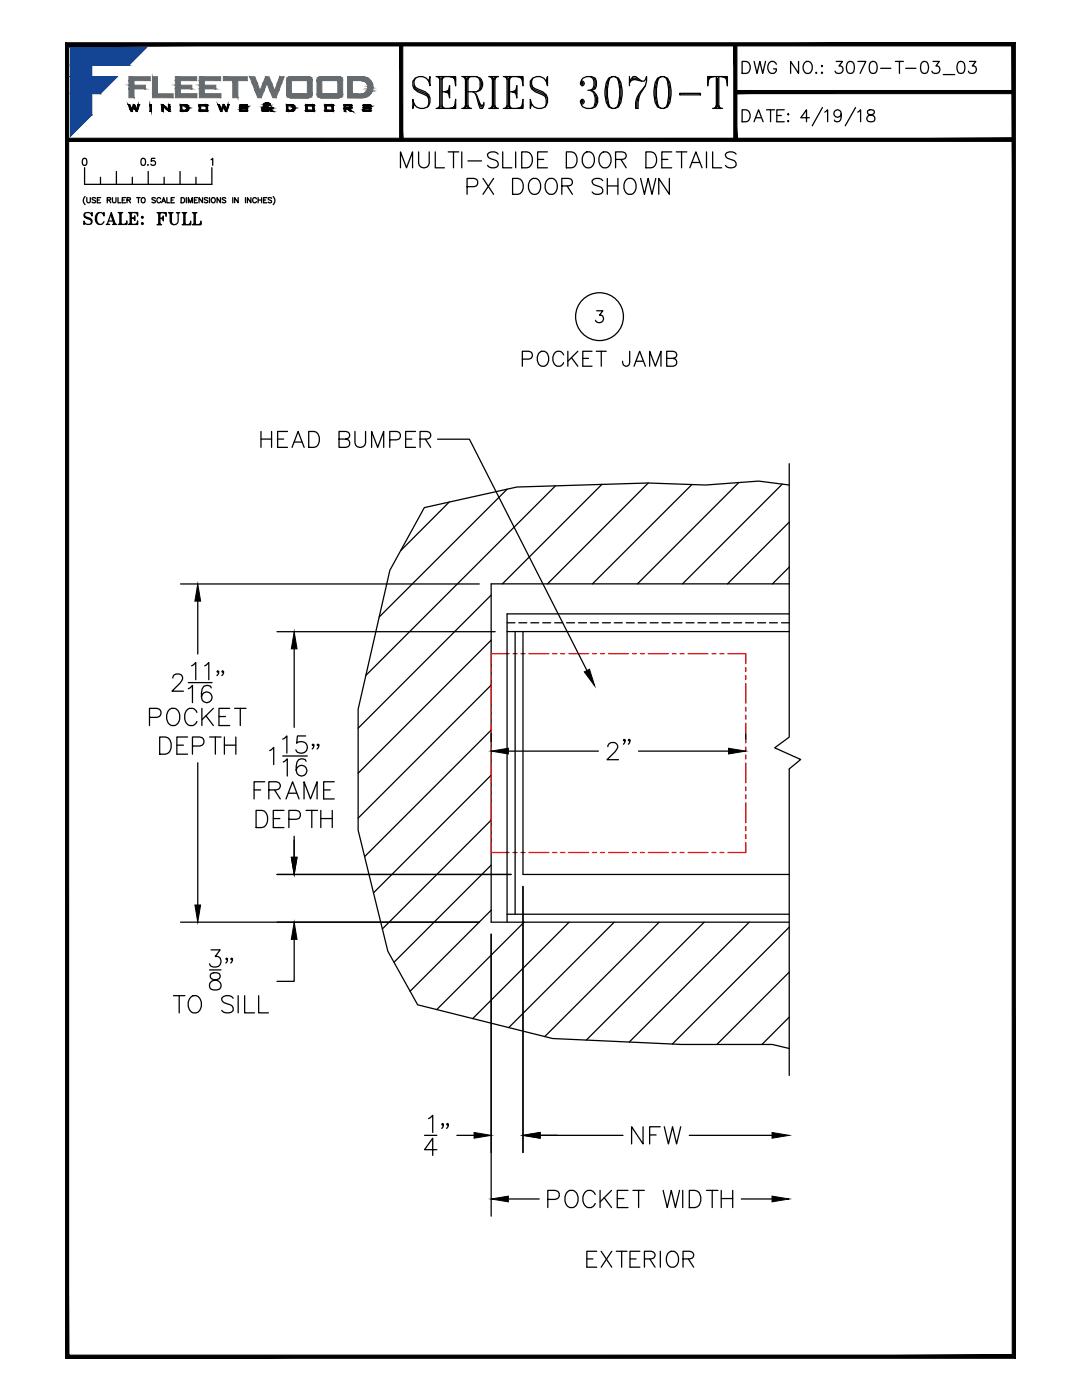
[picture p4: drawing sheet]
<svg xmlns="http://www.w3.org/2000/svg" width="216mm" height="279mm" viewBox="0 0 216 279" stroke-linecap="round" stroke-linejoin="round" font-family="sans-serif">
<defs><g id="words">
<text font-size="10.6" x="81.1" y="22.9">SERIES 3070-T</text>
<g font-size="6.6">
<text x="103" y="74.4">POCKET JAMB</text>
<text x="50.8" y="90.7">HEAD BUMPER</text>
<text x="115.7" y="254">EXTERIOR</text>
</g>
<text font-size="6.2" x="165.5" y="16.2">3070-T-03_03</text>
<g font-size="5.7">
<text x="146.8" y="15.9">DWG NO.:</text>
<text x="30" y="46.2">FULL</text>
</g>
<g font-size="5.3">
<text x="146.8" y="25.4">DATE:</text>
<text x="15.5" y="45.9">SCALE:</text>
</g>
<text font-size="4.4" x="26.8" y="34.2">0.5</text>
</g></defs>
<!-- layer: MISC -->
<g fill="none" stroke="#000" stroke-width=".25">
<path d="M101.2 97.6l-25.5 25.5M110.8 97l-37.8 37.8M120.1 96.7l-19.9 19.8M129.4 96.4l-20.2 20.1M138.1 96.7l-19.9 19.8M147.4 96.3l-20.2 20.2M156.1 96.6l-19.9 19.9M157.5 96.8l-6.1-.8-10.6 .8-11.5-.4-26.2 .8-18.4 4.1-6.9 12.5-6.3 27.7v24.2l5.9 24.1 5.9 10.7 27 6.8 25.7 1.1h18.1l3.4 .8M157.5 92.5v54.6l-2.9 2.1 5.2 2.4-2.3 1.9v61.1M89.6 100.2l-9.6 9.7M98 118.8l-26.5 26.5M157.5 104.2l-12.3 12.3"/>
<path d="M157.5 116.5h-59.5v67.5h59.5M157.5 113.2l-3.4 3.3M98 127.8l-26.5 26.5M98 136.7l-26.5 26.6M98 154.7l-23.5 23.5M98 145.7l-25.2 25.3M98 172.7l-19.4 19.3M98 163.7l-21.7 21.7M98 181.6l-16.2 16.2M104.6 184l-17.5 17.5M113.6 184l-19.3 19.3M122.6 184l-21.1 21.1"/>
<path d="M131.5 184l-22.8 22.9M140.5 184l-23.5 23.6M149.5 184l-23.9 24M157.5 185l-23.3 23.4M157.5 194l-14.5 14.4M157.5 203l-5.5 5.4"/>
</g>
<!-- layer: SILL-PAN -->
<g fill="none" stroke="#000" stroke-width=".25">
<path d="M101.2 124.3h1.5M101.2 126h56.3M102.8 126v56.5M103.5 124.3h1.6M104.4 126v48.5h53.1M105.9 124.3h1.6M108.3 124.3h1.6M110.7 124.3h1.6M113.1 124.3h1.5M115.4 124.3h1.6M117.8 124.3h1.6M120.2 124.3h1.6"/>
<path d="M122.6 124.3h1.6M125 124.3h1.6M127.3 124.3h1.6M129.7 124.3h1.6M132.1 124.3h1.6M134.5 124.3h1.6M136.9 124.3h1.6M139.3 124.3h1.5M141.6 124.3h1.6M144 124.3h1.6M146.4 124.3h1.6M148.8 124.3h1.6"/>
<path d="M151.2 124.3h1.6M153.5 124.3h1.6M155.9 124.3h1.6M157.5 122.5h-56.3v61.5M101.2 182.5h56.3"/>
</g>
<!-- layer: POCKET-CLOSER -->
<g fill="none" stroke="#f00" stroke-width=".25">
<path d="M98 133.2v.8M98 134.8v.8M98 136.4v4M101.6 130.4h-3.6v2M102.4 130.4h.8M104 130.4h.8M105.5 130.4h4M110.3 130.4h.8M111.9 130.4h.8M113.5 130.4h4M118.3 130.4h.7M119.8 130.4h.8"/>
<path d="M121.4 130.4h4M126.2 130.4h.8M127.8 130.4h.8M129.4 130.4h3.9M134.1 130.4h.8M135.7 130.4h.8M137.3 130.4h4M142.1 130.4h.8M143.7 130.4h.7M145.2 130.4h3.6v2M148.8 133.2v.8M148.8 134.8v.8"/>
<path d="M148.8 136.4v4M98 141.2v.7M98 142.7v.8M98 144.3v4M98 149.1v.8M98 150.7v.8M98 152.3v3.9M98 157v.8M98 158.6v.8M148.8 141.2v.7M148.8 142.7v.8M148.8 144.3v4"/>
<path d="M148.8 149.1v.8M148.8 150.7v.8M148.8 152.3v3.9M148.8 157v.8M148.8 158.6v.8M98 168.1v2h3.6M98 160.2v4M98 165v.8M98 166.6v.8M102.4 170.1h.8M104 170.1h.8M105.5 170.1h4"/>
<path d="M110.3 170.1h.8M111.9 170.1h.8M113.5 170.1h4M118.3 170.1h.7M119.8 170.1h.8M121.4 170.1h4M126.2 170.1h.8M127.8 170.1h.8M129.4 170.1h3.9M134.1 170.1h.8M135.7 170.1h.8M137.3 170.1h4"/>
<path d="M142.1 170.1h.8M143.7 170.1h.7M148.8 160.2v4M148.8 165v.8M148.8 166.6v.8M148.8 168.1v2h-3.6"/>
</g>
<!-- layer: TEXT -->
<g fill="none" stroke="#000" stroke-width=".25">
<path d="M79.9 33.5v-3.2l1.2 3.2 1.2-3.2v3.2M83.5 30.3v2.3a1.07 1.07 0 0 0 1.1 .9 1.07 1.07 0 0 0 1-.9v-2.3M86.9 30.3v3.2h1.8M89.4 30.3h2.1M90.5 30.3v3.2M92.1 30.3v3.2M93.2 37.3h1.4a.83 .83 0 0 0 .8-.9 .83 .83 0 0 0-.8-.8h-1.4v3.2M93.4 32.1h2.7M96.4 35.6l2.1 3.2M98.5 35.6l-2.1 3.2M99.4 30.8a1.41 1.41 0 0 0-2.1 0 .79 .79 0 0 0 .6 .9l.9 .3a.79 .79 0 0 1 .3 1.3 1.46 1.46 0 0 1-1.8-.3M100.3 30.3v3.2h1.8"/>
<path d="M102.3 35.6h1a1.69 1.69 0 0 1 1.1 1.6 1.69 1.69 0 0 1-1.1 1.6h-1zM102.9 30.3v3.2M104.1 30.3h1.1a1.69 1.69 0 0 1 1.1 1.6 1.69 1.69 0 0 1-1.1 1.6h-1.1zM105.8 36a1.17 1.17 0 0 1 1.3-.4 1.17 1.17 0 0 1 .8 1.2 1.39 1.39 0 0 1-.3 1.5 1.39 1.39 0 0 1-1.5 .3 1.98 1.98 0 0 1-.3-2.6zM107.3 31.8h1.2M109.1 36a1.17 1.17 0 0 1 1.3-.4 1.17 1.17 0 0 1 .8 1.2 1.39 1.39 0 0 1-.3 1.5 1.39 1.39 0 0 1-1.5 .3 1.98 1.98 0 0 1-.3-2.6zM109.2 30.3h-1.9v3.2h1.9M112.1 37.1h1.4l.4-.1a.74 .74 0 0 0 0-1.2l-.4-.2h-1.4v3.2M113 30.3h1.1a1.69 1.69 0 0 1 1.1 1.6 1.69 1.69 0 0 1-1.1 1.6h-1.1zM113.2 37.1l1 1.7M116.5 30.8a1.17 1.17 0 0 1 1.3-.4 1.17 1.17 0 0 1 .8 1.1 1.39 1.39 0 0 1-.3 1.5 1.39 1.39 0 0 1-1.5 .3 1.98 1.98 0 0 1-.3-2.5zM119.8 30.8a1.17 1.17 0 0 1 1.3-.5 1.17 1.17 0 0 1 .8 1.2 1.46 1.46 0 0 1-1.5 2 1.85 1.85 0 0 1-.6-2.7z"/>
<path d="M120.3 36a1.41 1.41 0 0 0-2.1 0 .8 .8 0 0 0 .5 1l1 .3a.79 .79 0 0 1 .5 .5 .79 .79 0 0 1-.2 .8 1.46 1.46 0 0 1-1.8-.3M121.2 35.6v3.2M121.2 37.1h2.1M122.8 31.8h1.4l.5-.1a.74 .74 0 0 0 0-1.2l-.5-.2h-1.4v3.2M123.3 35.6v3.2M123.9 31.8l1 1.7M124.8 36a1.17 1.17 0 0 1 1.3-.4 1.17 1.17 0 0 1 .8 1.2 1.4 1.4 0 0 1-.3 1.5 1.4 1.4 0 0 1-1.5 .3 2.01 2.01 0 0 1-.3-2.6zM127.8 35.6l.8 3.2 .7-3.2 .8 3.2 .8-3.2M128.9 30.3h1a1.69 1.69 0 0 1 1.1 1.6 1.69 1.69 0 0 1-1.1 1.6h-1zM132.1 31.8h1.2M133.6 35.6v3.2l-2.2-3.2v3.2M134 30.3h-1.9v3.2h1.9"/>
<path d="M134.9 30.3h2.2M136 30.3v3.2M137.6 33.5l1.3-3.2 1.2 3.2M138.1 32.4h1.5M141 30.3v3.2M142.2 30.3v3.2h1.8M146.9 30.8a1.41 1.41 0 0 0-2.1 0 .79 .79 0 0 0 .6 .9l.9 .3a.79 .79 0 0 1 .5 .6 .79 .79 0 0 1-.2 .7 1.46 1.46 0 0 1-1.8-.3M119.1 62h1.2l-.7 .9a.79 .79 0 0 1 .8 1.1 .79 .79 0 0 1-1.3 .3l-.3-.4M87.3 87.7h6.4l23.4 46.1"/>
<circle cx="119.6" cy="63.2" r="4.8"/>
</g>
<!-- layer: TITLE-BLOCK -->
<g fill="#000" stroke="#000" stroke-width=".2">
<path d="M37 22h.5zM37.3 21.4h.3zM47.9 21.5h1.4zM48.1 21.7h1.3zM47.8 21.9l.3-.1zM49.1 21.1l.2 .1zM52.8 20.7h1zM53.5 21h.4zM54 21.4l.2-.1 .1 .1zM58.1 21.1h.6zM69.8 21.1h.4zM72.6 21.6h1.4z"/>
<path d="M72.7 21.7h1.3zM72.5 21.9l.2-.1zM73.7 21.1l.3 .1zM58.7 126.1l.6 3.4h-1.2zM58.1 171.1h1.2l-.6 3.4z"/>
<path d="M79.7 8.9l.7 19v-19zM79.7 8.9l.7 19h-.7z"/>
<path d="M146.7 18.1v.6l55.6-.6zM146.7 18.7l55.6-.6v.6z"/>
<path d="M146.4 8.9l.6 19v-19zM146.4 8.9l.6 19h-.6z"/>
<path d="M13.4 27.6v.6l188.9-.6zM13.4 28.2l188.9-.6v.6z"/>
<path d="M25.6 20.9l.7 .9-.4-.9zM25.6 20.9l.7 .9h-.4z"/>
<path d="M25.9 21.8l.4 .4 .2-.4zM25.9 21.8l.4 .4h-.2z"/>
<path d="M26.5 21.3v.5l.2-.5zM26.5 21.3v.5h-.2z"/>
<path d="M26.6 20.9l.4 .4-.1-.4zM26.6 20.9l.4 .4h-.5z"/>
<path d="M26.7 21.3l.5 .5-.2-.5zM26.7 21.3l.5 .5h-.3z"/>
<path d="M26.9 21.8l.4 .4 .2-.4zM26.9 21.8l.4 .4h-.2z"/>
<path d="M27.6 20.9l-.1 .9 .4-.9zM27.6 20.9l-.1 .9h-.3z"/>
<path d="M29.9 20.9l.3 1.3v-1.3zM29.9 20.9l.3 1.3h-.3zM29.9 22.2h.3zM29.9 22.2h.3z"/>
<path d="M32.3 20.9l.7 .4-.5-.4zM32.3 20.9l.7 .4h-.7z"/>
<path d="M32.3 21.3l.3 .5v-.5zM32.3 21.3l.3 .5h-.3z"/>
<path d="M32.3 21.8l.3 .4v-.4zM32.3 21.8l.3 .4h-.3z"/>
<path d="M32.6 21.3l1 .5-.6-.5zM32.6 21.3l1 .5h-.4z"/>
<path d="M33.6 20.9l.3 .4v-.4zM33.6 20.9l.3 .4h-.3z"/>
<path d="M33.6 21.3l.3 .5v-.5zM33.6 21.3l.3 .5h-.3z"/>
<path d="M33.2 21.8l.7 .4v-.4zM33.2 21.8l.7 .4h-.2z"/>
<path d="M36 21.1l.3 .9v-.9zM36 21.1l.3 .9h-.3z"/>
<path d="M36 20.9h1.1zM36 20.9h1.1z"/>
<path d="M36 22.2h1zM36 22.2h1.1z"/>
<path d="M36 20.9h1.2zM36 20.9h1.2z"/>
<path d="M36 20.9l1.3 .1zM36 20.9l1.3 .1z"/>
<path d="M36 22.2h1.2zM36 22.2h1.1z"/>
<path d="M36 21h1.4zM36 21h1.4z"/>
<path d="M36 22.1h1.3zM36 22.1l1.2 .1z"/>
<path d="M36 21l1.5 .1zM36 21l1.5 .1z"/>
<path d="M36 22.1h1.4zM36 22.1h1.3z"/>
<path d="M36.9 21.1h.6zM36.9 21.1h.6z"/>
<path d="M37 21.1h.5zM37 21.1h.5z"/>
<path d="M36 22h1.5zM36 22l1.4 .1z"/>
<path d="M37 21.1h.5zM37 21.1h.5z"/>
<path d="M37 21.1l.6 .1zM37 21.1l.6 .1z"/>
<path d="M37 22h.5zM37 22h.5zM36.9 22h.6z"/>
<path d="M37.1 21.2h.5zM37.1 21.2h.5z"/>
<path d="M37.1 21.9h.5zM37 22h.5zM37 22h.5z"/>
<path d="M37.2 21.2l.4 .1zM37.2 21.2l.4 .1z"/>
<path d="M37.2 21.3h.4zM37.2 21.3h.4z"/>
<path d="M37.2 21.9h.4zM37.2 21.9h.4z"/>
<path d="M37.2 21.9h.4zM37.1 21.9h.5z"/>
<path d="M37.2 21.3l.4 .1zM37.2 21.3l.4 .1zM37.3 21.4h.3z"/>
<path d="M37.2 21.8h.4zM37.2 21.8l.4 .1z"/>
<path d="M37.3 21.4h.4zM37.3 21.4h.4z"/>
<path d="M37.3 21.7l.3 .1zM37.3 21.7l.3 .1z"/>
<path d="M37.3 21.8h.3zM37.3 21.8h.3z"/>
<path d="M37.3 21.4l.4 .1zM37.3 21.4l.4 .1z"/>
<path d="M37.3 21.5h.4zM37.3 21.5h.4z"/>
<path d="M37.3 21.5l.4 .1zM37.3 21.5l.4 .1z"/>
<path d="M37.3 21.6h.4zM37.3 21.6h.4z"/>
<path d="M37.3 21.6l.4 .1zM37.3 21.6l.4 .1z"/>
<path d="M37.3 21.7h.4zM37.3 21.7h.3z"/>
<path d="M39.7 21.1l.4 .9v-.9zM39.7 21.1l.4 .9h-.4z"/>
<path d="M40 20.9h1.2zM39.9 20.9h1.3z"/>
<path d="M39.9 20.9h1.4zM39.9 20.9h1.4z"/>
<path d="M39.9 22.2h1.3zM39.9 22.2h1.3z"/>
<path d="M39.9 20.9h1.4zM39.8 20.9h1.5z"/>
<path d="M39.9 22.2h1.4zM39.9 22.2h1.3z"/>
<path d="M39.8 20.9h1.5zM39.8 20.9h1.5z"/>
<path d="M39.8 22.2h1.5zM39.8 22.2h1.5z"/>
<path d="M39.8 20.9l1.6 .1zM39.8 20.9l1.6 .1z"/>
<path d="M39.8 22.2h1.5zM39.8 22.2h1.5z"/>
<path d="M39.8 21h1.6zM39.8 21h1.6z"/>
<path d="M39.8 22.2h1.6zM39.8 22.2h1.5z"/>
<path d="M39.8 21h1.6zM39.8 21h1.6z"/>
<path d="M39.8 22.1h1.6zM39.8 22.1l1.6 .1z"/>
<path d="M39.7 21l1.7 .1zM39.7 21l1.7 .1z"/>
<path d="M39.7 21.1h1.7zM39.7 21.1h1.7z"/>
<path d="M41.1 21.1l.3 .9v-.9zM41.1 21.1l.3 .9h-.3z"/>
<path d="M39.7 22h1.7zM39.7 22h1.7z"/>
<path d="M39.7 22l1.7 .1zM39.7 22l1.7 .1z"/>
<path d="M39.7 22.1h1.7zM39.7 22.1h1.7z"/>
<path d="M43.5 20.9l.7 .9-.4-.9zM43.5 20.9l.7 .9h-.4z"/>
<path d="M43.8 21.8l.4 .4 .2-.4zM43.8 21.8l.4 .4h-.2z"/>
<path d="M44.4 21.3v.5l.2-.5zM44.4 21.3v.5h-.2z"/>
<path d="M44.5 20.9l.4 .4-.1-.4zM44.5 20.9l.4 .4h-.5z"/>
<path d="M44.6 21.3l.5 .5-.2-.5zM44.6 21.3l.5 .5h-.3z"/>
<path d="M44.8 21.8l.4 .4 .2-.4zM44.8 21.8l.4 .4h-.2z"/>
<path d="M45.5 20.9l-.1 .9 .4-.9zM45.5 20.9l-.1 .9h-.3z"/>
<path d="M47.8 21.9l.3 .1zM47.8 21.9l.3 .1z"/>
<path d="M47.9 21.1h.3zM47.9 21.1h.3z"/>
<path d="M47.9 21.1l.3 .3v-.3zM47.9 21.1l.3 .3h-.3zM47.9 21.4h.3zM47.9 21.4h.3z"/>
<path d="M49.1 21.1l.2 .1zM49.1 21.2h.2z"/>
<path d="M48.1 20.9h1zM48.1 20.9h1z"/>
<path d="M49.1 21.7h.3zM49.1 21.7h.3z"/>
<path d="M47.9 21.4h1.3zM47.9 21.4h1.3z"/>
<path d="M48.1 20.9h1.1zM48.1 20.9h1.1z"/>
<path d="M48.1 20.9h1.1zM48.1 20.9h1.1z"/>
<path d="M48.1 20.9h1.1zM48 20.9h1.2z"/>
<path d="M48 22.2h1.2zM48 22.2h1.1z"/>
<path d="M48 20.9h1.2zM48 20.9h1.2z"/>
<path d="M48 20.9h1.2zM48 20.9h1.2z"/>
<path d="M47.9 21.4h1.3zM47.9 21.4h1.3z"/>
<path d="M47.9 21.4h1.4zM47.9 21.4h1.4z"/>
<path d="M48 22.2h1.2zM48 22.2h1.2z"/>
<path d="M48 20.9h1.3zM48 20.9h1.3z"/>
<path d="M48 20.9h1.3zM48 20.9h1.3z"/>
<path d="M47.9 21.4l1.4 .1zM47.9 21.4l1.4 .1z"/>
<path d="M47.9 22.2h1.4zM47.9 22.2h1.3z"/>
<path d="M47.9 20.9l1.4 .1zM47.9 20.9l1.4 .1z"/>
<path d="M47.9 21h1.4zM47.9 21h1.4z"/>
<path d="M47.9 21.5h1.4zM47.9 21.5h1.4z"/>
<path d="M47.9 21.5h1.4zM47.9 21.5h1.4zM47.9 21.5h1.4z"/>
<path d="M47.9 22.2h1.4zM47.9 22.2h1.4z"/>
<path d="M47.9 21h1.4zM47.9 21h1.4z"/>
<path d="M47.9 21h1.4zM47.9 21h1.4z"/>
<path d="M47.9 21h1.4zM47.9 21h1.4z"/>
<path d="M47.9 21.5l1.4 .1zM47.9 21.5l1.4 .1zM47.9 21.6h1.4zM47.9 21.6h1.4z"/>
<path d="M47.9 22.2h1.4zM47.9 22.2h1.4z"/>
<path d="M47.9 21l1.4 .1zM47.9 21l1.4 .1zM47.9 21.1h1.4zM47.9 21.1h1.4z"/>
<path d="M47.9 21.1h1.4zM47.9 21.1h1.4z"/>
<path d="M49.1 21.1h.2zM49.1 21.1h.2z"/>
<path d="M47.9 21.6h1.5zM47.9 21.6h1.5z"/>
<path d="M47.9 22.1h1.4zM47.9 22.1l1.4 .1z"/>
<path d="M47.9 21.6h1.5zM47.9 21.6h1.5z"/>
<path d="M47.9 21.6h1.5zM47.9 21.6h1.5z"/>
<path d="M48 21.6h1.4zM48 21.6h1.4z"/>
<path d="M48 21.6h1.4zM48 21.6h1.4z"/>
<path d="M47.8 22l1.6 .1zM47.8 22l1.6 .1z"/>
<path d="M47.8 22.1h1.6zM47.8 22.1h1.5z"/>
<path d="M48 21.6l1.4 .1zM48 21.6l1.4 .1zM48.1 21.7h1.3z"/>
<path d="M48.1 21.7h1.3zM48.1 21.7h1.3z"/>
<path d="M49.1 21.7l.3 .3v-.3zM49.1 21.7l.3 .3h-.3z"/>
<path d="M47.8 22h1.6zM47.8 22h1.6z"/>
<path d="M52.3 21.7h.3zM52.3 21.7h.3zM52.3 21.7h.3zM52.3 21.7h.3z"/>
<path d="M52.3 21.7h.3zM52.3 21.7h.3zM52.3 21.7h.3zM52.3 21.7h.3z"/>
<path d="M52.3 21.7l.3 .3v-.3zM52.3 21.7l.3 .3h-.3z"/>
<path d="M52.3 21.7h.3zM52.3 21.7h.3zM52.3 21.7h.3zM52.3 21.7h.3z"/>
<path d="M52.3 21.7h.4zM52.3 21.7h.3zM52.3 21.7h.3zM52.3 21.7h.3z"/>
<path d="M52.3 21.6h.4zM52.3 21.6l.4 .1z"/>
<path d="M52.3 21.6h.5zM52.3 21.6h.4z"/>
<path d="M52.4 21.6h.4zM52.4 21.6h.4z"/>
<path d="M52.4 21.5h.5zM52.4 21.5l.4 .1z"/>
<path d="M52.4 21.5h.5zM52.4 21.5h.5z"/>
<path d="M52.7 20.9l.3 .1zM52.7 20.9l.3 .1zM52.7 21h.3zM52.7 21h.3z"/>
<path d="M52.7 21h.3zM52.7 21h.3z"/>
<path d="M52.7 21h.3zM52.7 21h.3z"/>
<path d="M52.7 21h.3zM52.7 21h.3zM52.7 21h.3zM52.7 21h.3z"/>
<path d="M52.7 21h.4zM52.7 21h.4z"/>
<path d="M52.5 21.4h.5zM52.4 21.5h.5z"/>
<path d="M52.7 21l.4 .1zM52.7 21l.4 .1z"/>
<path d="M52.7 21.1h.5zM52.7 21.1h.5z"/>
<path d="M52.7 21.1h.5zM52.7 21.1h.5z"/>
<path d="M52.7 21.1l.6 .1zM52.7 21.1l.6 .1z"/>
<path d="M52.7 21.2h.6zM52.7 21.2h.6z"/>
<path d="M52.8 21.2l.5 .1zM52.8 21.2l.5 .1z"/>
<path d="M52.8 21.3l.8 .1-.3-.1zM52.5 21.4l.3-.1 .8 .1z"/>
<path d="M52.5 22.2h1zM52.5 22.2h.9z"/>
<path d="M52.5 22.2h1zM52.5 22.2h1zM52.5 22.2h1zM52.5 22.2h1z"/>
<path d="M52.4 22.2h1.1zM52.4 22.2h1.1z"/>
<path d="M52.4 22.2h1.1zM52.4 22.2h1.1zM52.5 22.2h1zM52.5 22.2h1z"/>
<path d="M53 21.4l.8 .2-.2-.2zM53 21.4l.8 .2h-.5z"/>
<path d="M52.4 22.2h1.2zM52.4 22.2h1.1z"/>
<path d="M52.4 22.2h1.2zM52.4 22.2h1.2z"/>
<path d="M52.9 20.6h.7zM52.9 20.6h.7zM52.9 20.6h.7zM52.9 20.6h.7z"/>
<path d="M52.4 22.2h1.2zM52.4 22.2h1.2z"/>
<path d="M52.9 20.6h.8zM52.9 20.6h.8z"/>
<path d="M52.3 22.1h1.3zM52.3 22.1l1.3 .1z"/>
<path d="M52.9 20.6h.8zM52.9 20.6h.8z"/>
<path d="M52.9 20.6h.8zM52.8 20.6h.9z"/>
<path d="M52.3 22.1h1.4zM52.3 22.1h1.3z"/>
<path d="M52.8 20.6h.9zM52.8 20.6h.9z"/>
<path d="M52.8 20.6l1 .1zM52.8 20.6l1 .1z"/>
<path d="M52.3 22h1.4zM52.3 22h1.5z"/>
<path d="M52.3 22h1.4zM52.3 22l1.4 .1z"/>
<path d="M52.8 20.7h1zM52.8 20.7h1zM52.8 20.7h1z"/>
<path d="M53.3 21.6h.5zM53.3 21.6h.5z"/>
<path d="M52.8 20.7h1zM52.8 20.7h1z"/>
<path d="M52.7 20.7h1.1zM52.7 20.7h1.1z"/>
<path d="M52.7 20.7l1.1 .1zM52.7 20.7l1.1 .1z"/>
<path d="M52.7 20.8h1.2zM52.7 20.8h1.2z"/>
<path d="M52.7 20.8h1.2zM52.7 20.8h1.2zM52.7 20.8h1.2zM52.7 20.8h1.2z"/>
<path d="M52.7 20.8l1.2 .1zM52.7 20.8l1.2 .1z"/>
<path d="M52.7 20.9h1.2zM52.7 20.9h1.2z"/>
<path d="M53.5 20.9l.4 .1v-.1zM53.5 20.9l.4 .1h-.4z"/>
<path d="M53.5 21.8h.5zM53.5 21.8h.5z"/>
<path d="M53.5 21.8l.7 .2zM53.4 22l.1-.2 .7 .2z"/>
<path d="M53.4 22h.8zM53.4 22h.8z"/>
<path d="M53.4 22h.8zM53.4 22h.8zM53.4 22h.8zM53.4 22h.8z"/>
<path d="M53.4 22h.8zM53.3 22h.9z"/>
<path d="M52.3 22h1.9zM52.3 22h1.9z"/>
<path d="M52.3 22h2zM52.3 22h2z"/>
<path d="M53.8 21.6h.5zM53.8 21.6h.5z"/>
<path d="M53.3 21.6l.7 .2 .3-.2zM53.3 21.6l.7 .2h-.5z"/>
<path d="M53.8 22l.7 .2-.2-.2zM53.8 22l.7 .2h-.5z"/>
<path d="M54 21.4l.4 .1zM54 21.4l.4 .1h-.5z"/>
<path d="M53.9 21.5l.4 .1 .1-.1zM53.8 21.6l.1-.1 .4 .1z"/>
<path d="M57.2 21.1l.3 .9v-.9zM57.2 21.1l.3 .9h-.3z"/>
<path d="M57.2 20.9h1.1zM57.2 20.9h1.1z"/>
<path d="M57.2 22.2h.9zM57.2 22.2h1.1z"/>
<path d="M57.2 20.9h1.2zM57.2 20.9h1.2z"/>
<path d="M57.2 20.9l1.3 .1zM57.2 20.9l1.3 .1z"/>
<path d="M57.2 22.2h1.2zM57.2 22.2h1.1z"/>
<path d="M57.2 21h1.4zM57.2 21h1.4z"/>
<path d="M57.2 22.1h1.3zM57.2 22.1l1.2 .1z"/>
<path d="M57.2 21l1.5 .1zM57.2 21l1.5 .1z"/>
<path d="M57.2 22.1h1.4zM57.2 22.1h1.3z"/>
<path d="M58.1 21.1h.6zM58.1 21.1h.6zM58.1 21.1h.6z"/>
<path d="M57.2 22h1.5zM57.2 22l1.4 .1z"/>
<path d="M58.2 21.1h.5zM58.2 21.1h.5z"/>
<path d="M58.2 22h.5zM58.1 22h.6z"/>
<path d="M58.1 22h.6zM58.1 22h.6z"/>
<path d="M58.2 21.1l.5 .1zM58.2 21.1l.5 .1z"/>
<path d="M58.2 22h.5zM58.2 22h.5z"/>
<path d="M58.3 21.2h.5zM58.3 21.2h.5z"/>
<path d="M58.3 21.9h.4zM58.2 22h.5z"/>
<path d="M58.4 21.2l.4 .1zM58.4 21.2l.4 .1z"/>
<path d="M58.4 21.9h.4zM58.3 21.9h.4z"/>
<path d="M58.4 21.3h.4zM58.4 21.3h.4z"/>
<path d="M58.4 21.3l.4 .1zM58.4 21.3l.4 .1zM58.5 21.4h.3zM58.5 21.4h.3z"/>
<path d="M58.4 21.8l.4 .1zM58.4 21.9h.4z"/>
<path d="M58.4 21.9h.4zM58.4 21.9h.4z"/>
<path d="M58.5 21.4h.3zM58.5 21.4h.3z"/>
<path d="M58.5 21.4l.3 .1zM58.5 21.4l.3 .1z"/>
<path d="M58.5 21.7h.3zM58.5 21.7h.3z"/>
<path d="M58.5 21.7l.3 .1zM58.5 21.7l.3 .1z"/>
<path d="M58.5 21.8h.3zM58.5 21.8h.3z"/>
<path d="M58.5 21.5h.3zM58.5 21.5h.3z"/>
<path d="M58.5 21.5l.3 .1zM58.5 21.5l.3 .1z"/>
<path d="M58.5 21.6h.3zM58.5 21.6h.3z"/>
<path d="M58.5 21.6h.3zM58.5 21.6l.3 .1z"/>
<path d="M61 21.1l.3 .9v-.9zM61 21.1l.3 .9h-.3z"/>
<path d="M61.2 20.9h1.3zM61.2 20.9h1.3z"/>
<path d="M61.2 20.9h1.3zM61.2 20.9h1.3z"/>
<path d="M61.2 22.2h1.3zM61.2 22.2h1.2z"/>
<path d="M61.2 20.9h1.4zM61.1 20.9h1.5z"/>
<path d="M61.2 22.2h1.4zM61.2 22.2h1.3z"/>
<path d="M61.1 20.9h1.5zM61.1 20.9h1.5z"/>
<path d="M61.1 22.2h1.5zM61.1 22.2h1.5z"/>
<path d="M61.1 20.9l1.5 .1zM61.1 20.9l1.5 .1z"/>
<path d="M61 21h1.7zM61 21h1.7z"/>
<path d="M61.1 22.2h1.5zM61.1 22.2h1.5z"/>
<path d="M61 21h1.7zM61 21h1.7z"/>
<path d="M61 22.1h1.7zM61 22.1l1.6 .1z"/>
<path d="M61 21l1.7 .1zM61 21l1.7 .1z"/>
<path d="M61 22.1h1.7zM61 22.1h1.7z"/>
<path d="M61 21.1h1.7zM61 21.1h1.7z"/>
<path d="M62.4 21.1l.3 .9v-.9zM62.4 21.1l.3 .9h-.3z"/>
<path d="M61 22l1.7 .1zM61 22l1.7 .1z"/>
<path d="M61 22.1h1.7zM61 22.1h1.7z"/>
<path d="M64.8 21.1l.4 .9v-.9zM64.8 21.1l.4 .9h-.4z"/>
<path d="M65.1 20.9h1.2zM65 20.9h1.3z"/>
<path d="M65 20.9h1.4zM65 20.9h1.4z"/>
<path d="M65 22.2h1.3zM65 22.2h1.3z"/>
<path d="M65 20.9h1.4zM64.9 20.9h1.5z"/>
<path d="M65 22.2h1.4zM65 22.2h1.3z"/>
<path d="M64.9 20.9h1.5zM64.9 20.9h1.5z"/>
<path d="M64.9 22.2h1.5zM64.9 22.2h1.5z"/>
<path d="M64.9 20.9l1.6 .1zM64.9 20.9l1.6 .1z"/>
<path d="M64.9 21h1.6zM64.9 21h1.6z"/>
<path d="M64.9 22.2h1.6zM64.9 22.2h1.5z"/>
<path d="M64.9 22.1h1.6zM64.9 22.1l1.6 .1z"/>
<path d="M64.9 21h1.6zM64.9 21h1.6z"/>
<path d="M64.8 22.1h1.7zM64.8 22.1h1.7z"/>
<path d="M64.8 21l1.7 .1zM64.8 21l1.7 .1z"/>
<path d="M64.8 21.1h1.7zM64.8 21.1h1.7z"/>
<path d="M66.2 21.1l.3 .9v-.9zM66.2 21.1l.3 .9h-.3z"/>
<path d="M64.8 22l1.7 .1zM64.8 22l1.7 .1z"/>
<path d="M64.8 22.1h1.7zM64.8 22.1h1.7z"/>
<path d="M68.7 21.1l.3 .4v-.4zM68.7 21.1l.3 .4h-.3z"/>
<path d="M68.7 21.7l.3 .5v-.5zM68.7 21.7l.3 .5h-.3z"/>
<path d="M69.3 21.7l1 .5-.6-.5zM69.3 21.7l1 .5h-.4z"/>
<path d="M69.8 21.1h.4zM69.8 21.1h.4zM69.8 21.1h.4zM69.8 21.1h.4z"/>
<path d="M69.8 21.5h.4zM69.8 21.5h.4zM69.8 21.5h.4z"/>
<path d="M68.7 20.9h1.3zM68.7 20.9h1.3z"/>
<path d="M68.7 21.7h1.3zM68.7 21.7h1.3z"/>
<path d="M68.7 21.7h1.3zM68.7 21.7h1.2z"/>
<path d="M68.7 20.9h1.3zM68.7 20.9h1.3z"/>
<path d="M68.7 20.9h1.3zM68.7 20.9h1.3z"/>
<path d="M68.7 20.9h1.4zM68.7 20.9h1.4z"/>
<path d="M68.7 21.7h1.4zM68.7 21.7h1.3z"/>
<path d="M68.7 20.9l1.4 .1zM68.7 20.9l1.4 .1z"/>
<path d="M68.7 21.7h1.4zM68.7 21.7h1.4z"/>
<path d="M68.7 21h1.4zM68.7 21h1.4z"/>
<path d="M68.7 21h1.5zM68.7 21h1.5z"/>
<path d="M68.7 21.6h1.4zM68.7 21.6l1.4 .1z"/>
<path d="M68.7 21l1.5 .1zM68.7 21l1.5 .1z"/>
<path d="M68.7 21.6h1.5zM68.7 21.6h1.4z"/>
<path d="M68.7 21.1h1.5zM68.7 21.1h1.5z"/>
<path d="M69.8 21.1h.4zM69.8 21.1h.4zM69.8 21.1h.4z"/>
<path d="M69.8 21.1h.4zM69.8 21.1h.4zM69.8 21.1h.4zM69.8 21.1h.4z"/>
<path d="M69.8 21.1l.4 .1zM69.8 21.1l.4 .1zM69.9 21.2h.3zM69.9 21.2h.3z"/>
<path d="M69.9 21.2l.3 .2v-.2zM69.9 21.2l.3 .2h-.3zM69.9 21.4h.3zM69.9 21.4h.3z"/>
<path d="M69.9 21.4h.3zM69.9 21.4h.3zM69.8 21.4h.4zM69.8 21.4h.4z"/>
<path d="M69.8 21.4l.4 .1zM69.8 21.4l.4 .1zM69.8 21.5h.4z"/>
<path d="M69.8 21.5h.4zM69.8 21.5h.4zM69.8 21.5h.4zM69.8 21.5h.4z"/>
<path d="M68.7 21.5h1.5zM68.7 21.5h1.5z"/>
<path d="M68.7 21.5h1.5zM68.7 21.5l1.5 .1z"/>
<path d="M72.5 21.9l.2 .1zM72.5 21.9l.2 .1z"/>
<path d="M72.5 21.1h.3zM72.5 21.1h.3z"/>
<path d="M72.5 21.1l.3 .3v-.3zM72.5 21.1l.3 .3h-.3zM72.5 21.4h.3zM72.5 21.4h.3z"/>
<path d="M73.7 21.1l.3 .1zM73.7 21.2h.3z"/>
<path d="M73.7 21.7h.3zM73.7 21.7h.3z"/>
<path d="M72.8 20.9h.9zM72.7 20.9h1z"/>
<path d="M72.5 21.4h1.3zM72.5 21.4h1.3z"/>
<path d="M72.7 20.9h1.1zM72.7 20.9h1.1z"/>
<path d="M72.7 20.9h1.1zM72.7 20.9h1.1zM72.7 20.9h1.1zM72.7 20.9h1.1z"/>
<path d="M72.7 22.2h1.1zM72.7 22.2h1z"/>
<path d="M72.7 20.9h1.2zM72.6 20.9h1.3zM72.6 20.9h1.3zM72.6 20.9h1.3z"/>
<path d="M72.6 22.2h1.2zM72.6 22.2h1.2z"/>
<path d="M72.6 20.9h1.3zM72.6 20.9h1.3z"/>
<path d="M72.5 21.4h1.4zM72.5 21.4h1.4z"/>
<path d="M72.5 21.4l1.4 .1zM72.5 21.4l1.4 .1zM72.5 21.5h1.4zM72.5 21.5h1.4z"/>
<path d="M72.6 20.9h1.3zM72.6 20.9h1.3z"/>
<path d="M72.6 22.2h1.3zM72.6 22.2h1.2z"/>
<path d="M72.6 20.9l1.3 .1zM72.6 20.9l1.3 .1z"/>
<path d="M72.5 21.5h1.4zM72.5 21.5h1.4z"/>
<path d="M72.6 21h1.3zM72.5 21h1.4zM72.5 21h1.4zM72.5 21h1.4z"/>
<path d="M72.5 21.5h1.4zM72.5 21.5h1.4z"/>
<path d="M72.5 22.2h1.4zM72.5 22.2h1.4z"/>
<path d="M72.5 21h1.5zM72.5 21h1.5zM72.5 21h1.5zM72.5 21h1.5z"/>
<path d="M72.5 21.5h1.5zM72.5 21.5h1.5z"/>
<path d="M72.5 22.2h1.4zM72.5 22.2h1.4z"/>
<path d="M72.5 21l1.5 .1zM72.5 21l1.5 .1zM72.5 21.1h1.5zM72.5 21.1h1.5z"/>
<path d="M72.5 21.5l1.5 .1zM72.5 21.5l1.5 .1z"/>
<path d="M72.5 21.6h1.5zM72.5 21.6h1.5zM72.6 21.6h1.4zM72.6 21.6h1.4z"/>
<path d="M72.5 22.1h1.5zM72.5 22.1l1.4 .1z"/>
<path d="M72.5 21.1h1.5zM72.5 21.1h1.5z"/>
<path d="M73.7 21.1h.3zM73.7 21.1h.3z"/>
<path d="M72.6 21.6h1.4zM72.6 21.6h1.4zM72.6 21.6h1.4z"/>
<path d="M72.5 22.1h1.5zM72.5 22.1h1.5z"/>
<path d="M72.6 21.6h1.4zM72.6 21.6h1.4z"/>
<path d="M72.6 21.6l1.4 .1zM72.6 21.6l1.4 .1zM72.7 21.7h1.3z"/>
<path d="M72.7 21.7h1.3zM72.7 21.7h1.3z"/>
<path d="M73.7 21.7l.3 .3v-.3zM73.7 21.7l.3 .3h-.3z"/>
<path d="M72.5 22h1.5zM72.5 22h1.5z"/>
<path d="M72.5 22h1.5zM72.5 22l1.5 .1z"/>
<path d="M13.1 271.1l188.9-.7h-188.3zM13.1 271.1l188.9-.7 .6 .7zM202 9.2v261.2l.6 .7zM202.6 8.5v262.6l-.6-261.9zM13.7 9.2h188.3l.6-.7zM13.1 8.5h189.5l-188.9 .7zM13.1 8.5l.6 261.9v-261.2zM13.1 8.5l.6 261.9-.6 .7z"/>
</g>
<g fill="#144494" stroke="#144494" stroke-width=".2">
<path d="M14 18.7h4.3v4.2z"/>
<path d="M14 9.5l11.7 3.5 3.5-3.5zM14 9.5l11.7 3.5h-11.7z"/>
<path d="M14 13l4.3 2.3v-2.3zM14 13l4.3 2.3h-4.3z"/>
<path d="M14 15.3l6 3.4 3.4-3.4zM14 15.3l6 3.4h-6z"/>
<path d="M14 18.7v4.2h4.3zM14 22.9h4.3l-4.3 4.3z"/>
</g>
<g fill="#656b6f" stroke="#656b6f" stroke-width=".2">
<path d="M25.7 15.3l4.3 .8v-.8zM25.7 15.3l4.3 .8h-4.3z"/>
<path d="M25.7 16.1l1 .9v-.9zM25.7 16.1l1 .9h-1z"/>
<path d="M25.7 17l3.3 .7v-.7zM25.7 17l3.3 .7h-3.3z"/>
<path d="M25.7 17.7l1 1.8v-1.8zM25.7 17.7l1 1.8h-1z"/>
<path d="M69.3 15.3h3.4zM69.3 15.3h3.4z"/>
<path d="M69.3 15.3l3.8 .2zM69.3 15.3l3.8 .2h-3.8z"/>
<path d="M69.3 15.5l4.1 .1-.3-.1zM69.3 15.5l4.1 .1h-4.1z"/>
<path d="M69.3 15.6l4.4 .3-.3-.3zM69.3 15.6l4.4 .3h-4.4z"/>
<path d="M69.3 15.9l4.6 .2-.2-.2zM69.3 15.9l4.6 .2h-4.6z"/>
<path d="M72.1 16.1h1.9zM72.1 16.1h1.9z"/>
<path d="M72.3 16.1l1.7 .1zM72.3 16.1l1.7 .1z"/>
<path d="M72.5 16.2h1.5zM72.5 16.2h1.5z"/>
<path d="M72.6 16.2l1.5 .1-.1-.1zM72.6 16.2l1.5 .1z"/>
<path d="M72.8 16.3l1.4 .1-.1-.1zM72.8 16.3l1.4 .1h-1.2z"/>
<path d="M73 16.4l1.2 .1zM73 16.4l1.2 .1z"/>
<path d="M73 16.5l1.2 .1v-.1zM73 16.5l1.2 .1h-1.1z"/>
<path d="M73.1 16.6l1.2 .2-.1-.2zM73.1 16.6l1.2 .2h-1z"/>
<path d="M73.3 16.8h1zM73.3 16.8h1z"/>
<path d="M73.3 16.8l1.1 .2-.1-.2zM73.3 16.8l1.1 .2h-1z"/>
<path d="M73.4 17l1 .2v-.2zM73.4 17l1 .2h-1z"/>
<path d="M73.4 17.2l1 .1zM73.4 17.2l1 .1z"/>
<path d="M73.4 17.3l1 .2v-.2zM73.4 17.3l1 .2h-1z"/>
<path d="M73.4 17.5l1 .1zM73.4 17.5l1 .1z"/>
<path d="M73.4 17.6l1 .2v-.2zM73.4 17.6l1 .2h-1z"/>
<path d="M73.4 17.8l.9 .2 .1-.2zM73.4 17.8l.9 .2h-1z"/>
<path d="M73.3 18h1zM73.3 18h1z"/>
<path d="M73.3 18l.9 .2 .1-.2zM73.3 18l.9 .2h-1.1z"/>
<path d="M73.1 18.2l1.1 .1v-.1zM73.1 18.2l1.1 .1h-1.2z"/>
<path d="M73 18.3h1.2zM73 18.3l1.2 .1z"/>
<path d="M73 18.4l1.1 .1 .1-.1zM72.8 18.5l.2-.1 1.1 .1z"/>
<path d="M72.8 18.5l1.2 .2 .1-.2zM72.6 18.7l.2-.2 1.2 .2z"/>
<path d="M72.6 18.7h1.4zM72.5 18.7h1.5z"/>
<path d="M72.5 18.7h1.5zM72.3 18.7h1.7z"/>
<path d="M72.3 18.7h1.7zM72.1 18.7h1.8z"/>
<path d="M69.3 16.1l1 2.6v-2.6zM69.3 16.1l1 2.6h-1z"/>
<path d="M69.3 18.7l4.4 .2 .2-.2zM69.3 18.7l4.4 .2h-4.4z"/>
<path d="M69.3 18.9l4.1 .3 .3-.3zM69.3 18.9l4.1 .3h-4.1z"/>
<path d="M69.3 19.2l3.8 .2 .3-.2zM69.3 19.2l3.8 .2h-3.8z"/>
<path d="M69.3 19.4l3.4 .1 .4-.1zM69.3 19.4l3.4 .1h-3.4z"/>
<path d="M69.3 19.5h3.4zM69.3 19.5h3z"/>
<path d="M64 15.3h3.8zM63.9 15.3h3.9z"/>
<path d="M63.9 15.3l4 .1zM63.7 15.4h4.2z"/>
<path d="M63.7 15.4h4.3zM63.6 15.4h4.4z"/>
<path d="M63.6 15.4l4.6 .1-.2-.1zM63.6 15.4l4.6 .1h-4.7z"/>
<path d="M63.5 15.5l4.7 .1v-.1zM63.5 15.5l4.7 .1h-4.8z"/>
<path d="M63.4 15.6l4.9 .2-.1-.2zM63.4 15.6l4.9 .2h-5z"/>
<path d="M63.3 15.8l5.1 .1-.1-.1zM63.3 15.8l5.1 .1h-5.1z"/>
<path d="M63.3 15.9l5.1 .2v-.2zM63.3 15.9l5.1 .2h-5.1z"/>
<path d="M67.4 16.1l1 2.6v-2.6zM67.4 16.1l1 2.6h-1z"/>
<path d="M63.3 16.1l.9 2.6v-2.6zM63.3 16.1l.9 2.6h-.9z"/>
<path d="M63.3 18.7l5.1 .2v-.2zM63.3 18.7l5.1 .2h-5.1z"/>
<path d="M63.3 18.9l5 .1 .1-.1zM63.3 18.9l5 .1h-5z"/>
<path d="M63.3 19l5 .1v-.1zM63.3 19l5 .1h-4.9z"/>
<path d="M63.4 19.1l4.8 .1 .1-.1zM63.4 19.1l4.8 .1h-4.8z"/>
<path d="M63.4 19.2l4.7 .1 .1-.1zM63.4 19.2l4.7 .1h-4.6z"/>
<path d="M63.5 19.3h4.6zM63.5 19.3l4.5 .1z"/>
<path d="M63.6 19.4h4.4zM63.6 19.4l4.3 .1z"/>
<path d="M63.8 19.5h4.1zM63.8 19.5h4z"/>
<path d="M63.9 19.5h3.9zM63.9 19.5h3.7z"/>
<path d="M57.9 15.3h3.8zM57.8 15.3h3.9z"/>
<path d="M57.8 15.3l4 .1zM57.6 15.4h4.2z"/>
<path d="M57.6 15.4h4.4zM57.5 15.4h4.5z"/>
<path d="M57.5 15.4l4.6 .1-.1-.1zM57.4 15.5l.1-.1 4.6 .1z"/>
<path d="M57.4 15.5l4.8 .1-.1-.1zM57.4 15.5l4.8 .1h-4.9z"/>
<path d="M57.3 15.6l5 .2-.1-.2zM57.3 15.6l5 .2h-5.1z"/>
<path d="M57.2 15.8l5.1 .1v-.1zM57.2 15.8l5.1 .1h-5.1z"/>
<path d="M57.2 15.9l5.1 .2v-.2zM57.2 15.9l5.1 .2h-5.1z"/>
<path d="M61.3 16.1l1 2.6v-2.6zM61.3 16.1l1 2.6h-1z"/>
<path d="M57.2 16.1l.9 2.6v-2.6zM57.2 16.1l.9 2.6h-.9z"/>
<path d="M57.2 18.7l5.1 .2v-.2zM57.2 18.7l5.1 .2h-5.1z"/>
<path d="M57.2 18.9l5.1 .1v-.1zM57.2 18.9l5.1 .1h-5.1z"/>
<path d="M57.2 19l5 .1 .1-.1zM57.2 19l5 .1h-4.9z"/>
<path d="M57.3 19.1l4.8 .1 .1-.1zM57.3 19.1l4.8 .1h-4.8z"/>
<path d="M57.3 19.2l4.7 .1 .1-.1zM57.3 19.2l4.7 .1h-4.5z"/>
<path d="M57.5 19.3h4.5zM57.5 19.3l4.4 .1z"/>
<path d="M57.6 19.4h4.3zM57.6 19.4l4.2 .1z"/>
<path d="M57.7 19.5h4.1zM57.7 19.5h4z"/>
<path d="M57.8 19.5h3.9zM57.8 19.5h3.7z"/>
<path d="M55.8 15.3l.4 1.3 .5-1.3zM55.8 15.3l.4 1.3h-.9z"/>
<path d="M53 15.3l1.2 1.3-.5-1.3zM53 15.3l1.2 1.3h-1.7z"/>
<path d="M49.8 15.3l1.5 1.3-.5-1.3zM49.8 15.3l1.5 1.3h-1z"/>
<path d="M55.3 16.6l.3 1.5 .6-1.5zM55.3 16.6l.3 1.5h-.8z"/>
<path d="M53.3 16.6l1.5 1.5-.6-1.5zM53.3 16.6l1.5 1.5h-.9z"/>
<path d="M52.5 16.6l.2 1.5 .6-1.5zM52.5 16.6l.2 1.5h-.8z"/>
<path d="M50.3 16.6l1.6 1.5-.6-1.5zM50.3 16.6l1.6 1.5h-1z"/>
<path d="M53.9 18.1l1.2 1.4 .5-1.4zM53.9 18.1l1.2 1.4h-.7z"/>
<path d="M50.9 18.1l1.2 1.4 .6-1.4zM50.9 18.1l1.2 1.4h-.7z"/>
<path d="M44.6 15.3l4.7 .8v-.8zM44.6 15.3l4.7 .8h-4.7z"/>
<path d="M46.4 16.1l1.1 3.4v-3.4zM46.4 16.1l1.1 3.4h-1.1z"/>
<path d="M35 15.3l4.2 .8v-.8zM35 15.3l4.2 .8h-4.2z"/>
<path d="M35 16.1l1 .9v-.9zM35 16.1l1 .9h-1z"/>
<path d="M35 17l3.3 .7v-.7zM35 17l3.3 .7h-3.3z"/>
<path d="M35 17.7l1 1v-1zM35 17.7l1 1h-1z"/>
<path d="M35 18.7l4.3 .8v-.8zM35 18.7l4.3 .8h-4.3z"/>
<path d="M30.4 15.3l1 3.4v-3.4zM30.4 15.3l1 3.4h-1z"/>
<path d="M30.4 18.7l4.1 .8v-.8zM30.4 18.7l4.1 .8h-4.1z"/>
<path d="M39.8 15.3l4.2 .8v-.8zM39.8 15.3l4.2 .8h-4.2z"/>
<path d="M39.8 16.1l1 .9v-.9zM39.8 16.1l1 .9h-1z"/>
<path d="M39.8 17l3.3 .7v-.7zM39.8 17l3.3 .7h-3.3z"/>
<path d="M39.8 17.7l1 1v-1zM39.8 17.7l1 1h-1z"/>
<path d="M39.8 18.7l4.3 .8v-.8zM39.8 18.7l4.3 .8h-4.3z"/>
</g>
<g fill="none" stroke="#000" stroke-width=".25">
<path d="M16.6 31.7a.47 .47 0 0 1 .7 .2v.3a.61 .61 0 0 1-.4 .8h-.1a.9 .9 0 0 1-.2-1.3zM16.9 33.5v3.3h25.4v-3.3M17 39.2a1.07 1.07 0 0 0 0 1.6M17.3 39.4v.8l.3 .3 .4-.2v-.9M19.1 39.6l-.3-.2-.3 .1v.3l.5 .2 .1 .3-.3 .2-.4-.2M20.1 35.4v1.4M20.1 39.4h-.7v1.1M21.4 39.9h.6l.1-.4-.7-.1v1.1M22.4 39.4v.8l.4 .3 .3-.2v-.9M23.2 34.2v2.6M23.5 39.4v1.1h.6M25 39.4h-.6v1.1"/>
<path d="M25.3 39.9h.6l.1-.3-.2-.2h-.5v1.1M26.4 35.4v1.4M27.3 39.4h.7M27.6 39.4v1.1M28.3 39.6a.45 .45 0 0 1 .7 .4 .45 .45 0 0 1-.7 .3zM29.6 34.2v2.6M31 39.6l-.2-.2-.5 .2 .1 .2 .6 .4-.2 .3-.5-.2M32.1 39.7a.42 .42 0 0 0-.6-.2 .42 .42 0 0 0-.2 .6 .38 .38 0 0 0 .3 .4 .38 .38 0 0 0 .5-.3M32.8 35.4v1.4M33.3 39.4v1.1h.6M34.8 39.4h-.7v1.1M35.9 34.2v2.6"/>
<path d="M36.1 39.4h.4a.55 .55 0 0 1 .3 .6 .55 .55 0 0 1-.3 .5h-.4zM37.2 39.4v1.1M39.1 35.4v1.4M39.4 39.4h-.6v1.1M40.4 39.4v1.1l-.7-1.1v1.1M41.5 39.6l-.3-.2-.3 .1v.3l.5 .2 .1 .3-.3 .2-.4-.2M41.8 39.4v1.1M42.1 31.9l.3-.3v1.4M42.3 39.6a.45 .45 0 0 1 .7 .4 .45 .45 0 0 1-.7 .3l-.2-.2zM44 39.4v1.1l-.7-1.1v1.1M45 39.6l-.2-.2-.5 .2 .2 .2 .5 .4-.2 .3-.5-.2M46.4 39.4v1.1"/>
<path d="M47.5 39.4v1.1l-.7-1.1v1.1M49 39.4v1.1M50.1 39.4v1.1l-.7-1.1v1.1M51.2 39.7a.42 .42 0 0 0-.6-.2 .42 .42 0 0 0-.2 .6 .38 .38 0 0 0 .3 .4 .38 .38 0 0 0 .5-.3M51.5 39.4v1.1M51.5 39.9h.7M52.2 39.4v1.1M52.6 39.9h.4M53.3 39.4h-.7v1.1h.7M54.2 39.6l-.2-.2-.4 .1v.3l.5 .2 .1 .3-.2 .2-.5-.2M54.5 39.2a1.11 1.11 0 0 1 0 1.6M161.5 23.5h-1.7l1.1-1.6v2.4"/>
<path d="M164.1 21.5l-2 3.6M164.6 22.4l.5-.5v2.4M167.9 22.7a.74 .74 0 0 1-1 .7 .74 .74 0 0 1-.3-1.2 .74 .74 0 0 1 1.1 0 2.05 2.05 0 0 1-.2 2 .71 .71 0 0 1-1-.2M170.7 21.5l-2 3.6M171.2 22.4l.5-.5v2.4M173.2 22a.48 .48 0 0 0 .2 .8 .99 .99 0 0 1 1.2 1.1 .83 .83 0 0 1-1 .4 .83 .83 0 0 1-.6-.8 1.12 1.12 0 0 1 1.1-.7 .48 .48 0 0 0 .2-.8l-.3-.1zM32.3 40.5l.3-1.1 .4 1.1M37.6 40.5v-1.1l.4 1.1 .4-1.1v1.1M55.3 126.1h43.5M58.7 129.5v15.7M50.7 157.6h1.3M52.8 156h-2.1v3.4"/>
<path d="M53.6 157.6h1.5l.5-.1a.81 .81 0 0 0 0-1.3l-.5-.2h-1.5v3.4M53.8 149.8l.8-.6v3.4M54.8 157.6l1.1 1.8M56.4 147.5l.8-.6v3.4M56.4 150.9h4.9M56.5 152.1l.8-.7v3.5M57.1 159.4l1.3-3.4 1.3 3.4M57.6 158.3h1.6M60.7 159.4v-3.4l1.3 3.4 1.3-3.4v3.4M61 146.9h-1.6l-.2 1.4a1.23 1.23 0 0 1 1.8 0 1.23 1.23 0 0 1 0 1.7 1.23 1.23 0 0 1-1.8 0l-.2-.4M61.1 151.9a1.02 1.02 0 0 0-1.5-.3 3 3 0 0 0-.3 2.8 1.07 1.07 0 0 0 1.7 .1 1.07 1.07 0 0 0-.4-1.7 1.07 1.07 0 0 0-1.5 .9M62.6 148.7l-.1 .1-.2-.1 .2-.2a.64 .64 0 0 1-.2 1"/>
<path d="M63.6 148.7l-.2 .1-.1-.1 .1-.2 .2 .2v.3l-.3 .5M64.6 157.6h1.3M66.7 156h-2.1v3.4h2.1M51.1 161.7h1.1a1.84 1.84 0 0 1 .9 3l-.3 .3-.6 .2h-1.1zM54.5 163.4h1.3M55.3 174.5h46.7M56.7 161.7h-2.2v3.5h2.2M57.6 163.5h1.5a.89 .89 0 0 0 .9-.9 .89 .89 0 0 0-.9-.9h-1.5v3.5M58.7 166.9v4.2M61.1 161.7h2.3M62.2 161.7v3.5M64 163.4h2.3"/>
<path d="M64 161.7v3.5M66.3 161.7v3.5"/>
</g>
<!-- layer: DIM -->
<g fill="none" stroke="#000" stroke-width=".25">
<path d="M36 116.5h59.6M39.5 120v10.5M34.5 135.3a.79 .79 0 0 1 .6-.8h.7a.82 .82 0 0 1 .5 1.3l-2 2.1h2.3M37.6 137.5l.8-.7v3.4M37.6 136.2h4.7M38.2 132.9l.9-.7v3.5M40.9 132.9l.8-.7v3.5M42.1 137.3l-.1-.4a1.15 1.15 0 0 0-1.7 .6l-.1 .8 .1 1.4a1.06 1.06 0 0 0 1.8 .2 1.06 1.06 0 0 0-.4-1.7 1.06 1.06 0 0 0-1.5 .9M43.6 134l-.1 .2-.2-.2 .2-.1 .1 .1v.3l-.3 .5M44.6 134l-.2 .2-.1-.2 .1-.1 .2 .1v.3l-.3 .5M29.8 143.2h1.5a.9 .9 0 0 0 .8-.9 .9 .9 0 0 0-.8-.9h-1.5v3.4M31.9 147.1h1.1a1.85 1.85 0 0 1 .8 2.9l-.3 .3-.5 .2h-1.1z"/>
<path d="M33.6 141.9a1.26 1.26 0 0 1 1.4-.5 1.26 1.26 0 0 1 .9 1.3 1.57 1.57 0 0 1-1.7 2.1 2.02 2.02 0 0 1-.6-2.9zM35.3 148.7h1.3M37.4 147.1h-2.1v3.4h2.1M38.4 148.9h1.5a.9 .9 0 0 0 .8-.9 .9 .9 0 0 0-.8-.9h-1.5v3.4M39.3 142.2a1.25 1.25 0 0 0-1.4-.8 1.25 1.25 0 0 0-1 1.3 1.57 1.57 0 0 0 1.6 2.1l.6-.5 .2-.3M39.5 152.2v28.4M40.3 141.4v3.4M41.1 142.8l1.5 2M41.8 147.1h2.3M42.6 141.4l-2.3 2.3M43 147.1v3.4M43.7 143h1.3"/>
<path d="M44.8 148.7h2.3M44.8 147.1v3.4M45.8 141.4h-2.1v3.4h2.1M46.8 141.4h2.3M47.1 147.1v3.4M47.9 141.4v3.4M98 146.5v1.4M101.4 149.9h18M121.3 149a.9 .9 0 0 1 .6-.8h.7a.85 .85 0 0 1 .5 1.3l-2 2.1h2.3M124.7 147.7l-.2 .2-.1-.2 .1-.1 .2 .1v.3l-.3 .5M125.7 147.7l-.2 .2-.1-.2 .1-.1a.64 .64 0 0 1-.1 .9M127.4 149.9h18"/>
<path d="M148.8 146.5v1M55.3 174.5h46.7M58.7 167.7v3.4M104.4 176.9v53.1M34.6 198.7h2.3M35.8 198.7v3.4M36 184h59.6M38.2 198.9a1.31 1.31 0 0 1 2 1.1 1.52 1.52 0 0 1-.4 1.7 1.52 1.52 0 0 1-1.6 .3 2.08 2.08 0 0 1 0-3.1zM41.8 193.6h2.3M42.1 194.3a.68 .68 0 0 0 .4 1.1 1.61 1.61 0 0 1 1.6 1 .89 .89 0 0 1-.8 1.2l-1.2-.2a1.03 1.03 0 0 1-.3-1.1 1.03 1.03 0 0 1 1-.7l.6-.2a.69 .69 0 0 0 .4-1.1l-.5-.2zM42.1 189.6h1.8l-.9 1.3a1.1 1.1 0 0 1 1.1 1.2 1.1 1.1 0 0 1-1.5 .9l-.5-.2-.3-.4M45.4 191.4l-.2 .1-.1-.1 .1-.2a.64 .64 0 0 1-.1 1"/>
<path d="M46.4 191.4l-.2 .1-.2-.1 .2-.2 .2 .2v.3l-.4 .5M46.5 199.2a1.47 1.47 0 0 0-2.3 0 .91 .91 0 0 0 .7 1l1 .3a.85 .85 0 0 1 .6 .7 .85 .85 0 0 1-.3 .8 1.63 1.63 0 0 1-2-.3M47.5 198.7v3.4M48.8 198.7v3.4h2M51.6 198.7v3.4h2M58.7 187.5v8.4h-3.4M98 186.4v56.3M84.7 226.6h2.5M85.5 223.2l.8-.6v3.4M87.2 229.4h-2.5l1.6-2.2v3.4M88.5 224.4l-.2 .1-.2-.1 .2-.2a.64 .64 0 0 1-.2 1M89.5 224.4l-.2 .1-.2-.1 .2-.2 .2 .2v.3l-.4 .5"/>
<path d="M91.2 226.6h3.4M101.4 239.3h6.2M107.8 226.6h16.5M109.3 239.4h1.5a.9 .9 0 0 0 .8-.9 .9 .9 0 0 0-.8-.9h-1.5v3.4M113.1 238.1a1.27 1.27 0 0 1 1.4-.5 1.27 1.27 0 0 1 .8 1.3 1.49 1.49 0 0 1-.3 1.6 1.49 1.49 0 0 1-1.6 .3 2.17 2.17 0 0 1-.3-2.7zM118.8 238.4a1.27 1.27 0 0 0-1.5-.8 1.27 1.27 0 0 0-1 1.3 1.58 1.58 0 0 0 1.6 2.1l.7-.5 .2-.3M119.7 237.6v3.4M120.6 239l1.4 2M122 237.6l-2.3 2.3M123.2 239.2h1.3M125.3 237.6h-2.1v3.4h2.1M126.3 237.6h2.3"/>
<path d="M127.4 237.6v3.4M128.3 224.9v3.4l-2.3-3.4v3.4M129.6 226.5h1.3M131.7 224.9h-2.1v3.4M132.3 237.6l.8 3.4 .8-3.4 .9 3.4 .8-3.4M132.5 224.9l.9 3.4 .8-3.4 .8 3.4 .8-3.4M136.2 237.6v3.4M137.5 226.6h16.6M137.5 237.6h1.2a1.83 1.83 0 0 1 1.2 1.7 1.83 1.83 0 0 1-1.2 1.7h-1.2zM141 237.6h2.3M142.1 237.6v3.4M143.9 239.2h2.3"/>
<path d="M143.9 237.6v3.4M146.2 237.6v3.4M147.9 239.3h6.2"/>
</g>
<path d="M39.5 116.5l.5 3.5h-1.1zM98 149.9l3.4-.6v1.2zM145.4 149.3l3.4 .6-3.4 .6zM58.1 171.1h1.2l-.6 3.4zM38.9 180.6h1.1l-.5 3.4zM58.7 184l.6 3.5h-1.2zM94.6 226l3.4 .6-3.4 .6zM98 239.3l3.4-.6v1.2zM104.4 226.6l3.4-.6v1.2zM154.1 238.7l3.4 .6-3.4 .6zM154.1 226l3.4 .6-3.4 .6z" fill="#000" stroke="#000" stroke-width=".2"/>
<!-- layer: TEXT -->
<path d="M116.6 134.1l1-.5 1.1 3.3z" fill="#000" stroke="#000" stroke-width=".2"/>
<use href="#words"/>
</svg>
